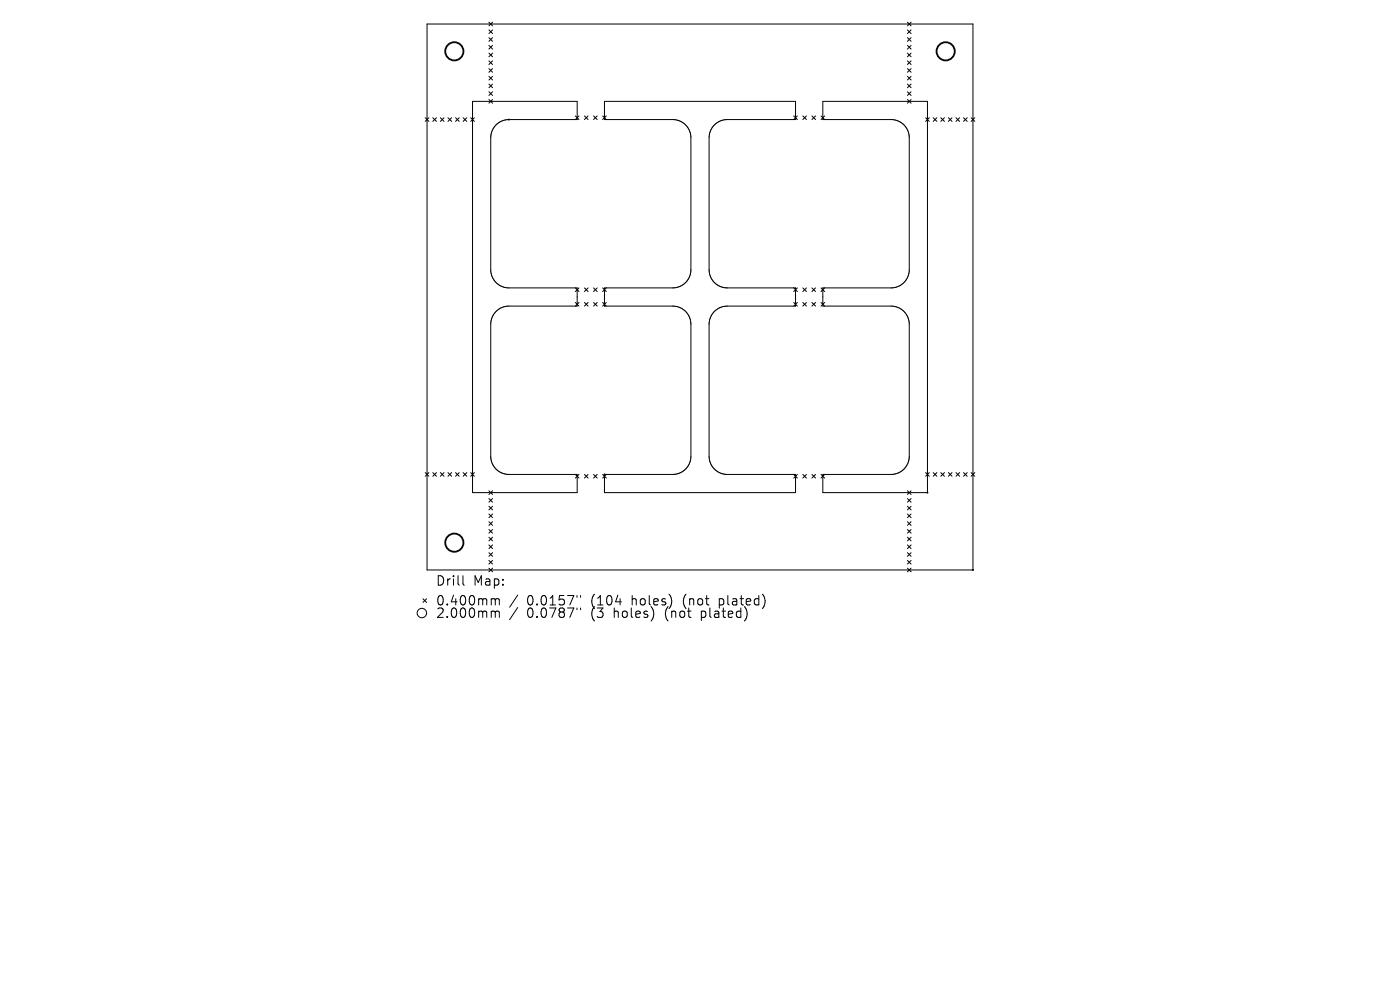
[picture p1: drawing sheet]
<svg xmlns="http://www.w3.org/2000/svg" width="297mm" height="210mm" viewBox="0 0 297 210" stroke-linecap="round" stroke-linejoin="round" font-family="sans-serif">
<defs><g id="words">
<g font-size="2.8">
<text x="92.5" y="124.5">Drill</text>
<text x="100.4" y="124.5">Map:</text>
<text x="92.5" y="128.7">0.400mm</text>
<text x="92.5" y="131.3">2.000mm</text>
<text x="111.7" y="128.7">0.0157&quot;</text>
<text x="111.7" y="131.3">0.0787&quot;</text>
<text x="125.4" y="128.7">(104</text>
<text x="125.4" y="131.3">(3</text>
<text x="130.2" y="131.3">holes)</text>
<text x="134" y="128.7">holes)</text>
<text x="141.2" y="131.3">(not</text>
<text x="145" y="128.7">(not</text>
<text x="148.9" y="131.3">plated)</text>
<text x="152.7" y="128.7">plated)</text>
</g>
</g></defs>
<g fill="none" stroke="#000" stroke-width=".21">
<path d="M90.6 5.1h115.8v115.8h-115.8zM103.7 4.7l.8 .8M103.7 6.4l.8 .7M103.7 8l.8 .8M103.7 9.6l.8 .8M103.7 11.3l.8 .7M103.7 12.9l.8 .8M103.7 14.6l.8 .7M103.7 16.2l.8 .8M103.7 17.8l.8 .8M103.7 19.5l.8 .7M104.5 19.5l-.8 .7"/>
<path d="M104.5 4.7l-.8 .8M104.5 6.4l-.8 .7M104.5 8l-.8 .8M104.5 9.6l-.8 .8M104.5 11.3l-.8 .7M104.5 12.9l-.8 .8M104.5 14.6l-.8 .7M104.5 16.2l-.8 .8M104.5 17.8l-.8 .8M192.5 4.7l.8 .8M192.5 6.4l.8 .7M192.5 8l.8 .8"/>
<path d="M192.5 9.6l.8 .8M192.5 11.3l.8 .7M192.5 12.9l.8 .8M192.5 14.6l.8 .7M192.5 16.2l.8 .8M192.5 17.8l.8 .8M192.5 19.5l.8 .7M193.3 4.7l-.8 .8M193.3 6.4l-.8 .7M193.3 8l-.8 .8M193.3 9.6l-.8 .8M193.3 11.3l-.8 .7"/>
<path d="M193.3 12.9l-.8 .8M193.3 14.6l-.8 .7M193.3 16.2l-.8 .8M193.3 17.8l-.8 .8M193.3 19.5l-.8 .7M90.2 25l.8 .7M91 25l-.8 .7M91.8 25l.8 .7M92.6 25l-.8 .7M93.4 25l.8 .7M94.2 25l-.8 .7M95 25l.8 .7"/>
<path d="M95.8 25l-.8 .7M96.6 25l.8 .7M97.4 25l-.8 .7M98.3 25l.7 .7M99 25l-.7 .7M99.9 25l.7 .7M100.2 21.5h22.2v3.9h-14.4a3.9 3.9 0 0 0-3.9 3.8v28a3.9 3.9 0 0 0 3.9 3.9h14.4v3.8h-14.4a3.9 3.9 0 0 0-3.9 3.9v28a3.9 3.9 0 0 0 3.9 3.8h14.4v3.9h-22.2zM100.6 25l-.7 .7M103.7 21.1l.8 .8M104.5 21.1l-.8 .8M122.1 24.6l.7 .8M122.8 24.6l-.7 .8"/>
<path d="M124 24.6l.8 .8M124.8 24.6l-.8 .8M125.9 24.6l.8 .8M126.7 24.6l-.8 .8M127.8 24.6l.8 .8M128.2 21.5h40.6v3.9h-14.5a3.9 3.9 0 0 0-3.9 3.8v28a3.9 3.9 0 0 0 3.9 3.9h14.5v3.8h-14.5a3.9 3.9 0 0 0-3.9 3.9v28a3.9 3.9 0 0 0 3.9 3.8h14.5v3.9h-40.6v-3.9h14.5a3.9 3.9 0 0 0 3.9-3.8v-28a3.9 3.9 0 0 0-3.9-3.9h-14.5v-3.8h14.5a3.9 3.9 0 0 0 3.9-3.9v-28a3.9 3.9 0 0 0-3.9-3.8h-14.5zM128.6 24.6l-.8 .8M168.4 24.6l.8 .8M169.2 24.6l-.8 .8M170.3 24.6l.8 .8M171.1 24.6l-.8 .8M172.2 24.6l.8 .8"/>
<path d="M173 24.6l-.8 .8M174.2 24.6l.7 .8M174.6 21.5h22.2v83h-22.2v-3.9h14.4a3.9 3.9 0 0 0 3.9-3.8v-28a3.9 3.9 0 0 0-3.9-3.9h-14.4v-3.8h14.4a3.9 3.9 0 0 0 3.9-3.9v-28a3.9 3.9 0 0 0-3.9-3.8h-14.4zM174.9 24.6l-.7 .8M192.5 21.1l.8 .8M193.3 21.1l-.8 .8M196.4 25l.7 .7M197.1 25l-.7 .7M198 25l.8 .7M198.8 25l-.8 .7M199.6 25l.8 .7M200.4 25l-.8 .7"/>
<path d="M201.2 25l.8 .7M202 25l-.8 .7M202.8 25l.8 .7M203.6 25l-.8 .7M204.4 25l.8 .7M205.2 25l-.8 .7M206 25l.8 .7M206.8 25l-.8 .7M122.1 61.1l.7 .7M122.1 64.2l.7 .7M122.8 61.1l-.7 .7M122.8 64.2l-.7 .7"/>
<path d="M124 61.1l.8 .7M124 64.2l.8 .7M124.8 61.1l-.8 .7M124.8 64.2l-.8 .7M125.9 61.1l.8 .7M125.9 64.2l.8 .7M126.7 61.1l-.8 .7M126.7 64.2l-.8 .7M127.8 61.1l.8 .7M127.8 64.2l.8 .7M128.6 61.1l-.8 .7M128.6 64.2l-.8 .7"/>
<path d="M168.4 61.1l.8 .7M168.4 64.2l.8 .7M169.2 61.1l-.8 .7M169.2 64.2l-.8 .7M170.3 61.1l.8 .7M170.3 64.2l.8 .7M171.1 61.1l-.8 .7M171.1 64.2l-.8 .7M172.2 61.1l.8 .7M172.2 64.2l.8 .7M173 61.1l-.8 .7M173 64.2l-.8 .7"/>
<path d="M174.2 61.1l.7 .7M174.2 64.2l.7 .7M174.9 61.1l-.7 .7M174.9 64.2l-.7 .7M90.2 100.3l.8 .7M91 100.3l-.8 .7M91.8 100.3l.8 .7M92.6 100.3l-.8 .7M93.4 100.3l.8 .7M94.2 100.3l-.8 .7M95 100.3l.8 .7M95.8 100.3l-.8 .7"/>
<path d="M96.6 100.3l.8 .7M97.4 100.3l-.8 .7M98.3 100.3l.7 .7M99 100.3l-.7 .7M99.9 100.3l.7 .7M100.6 100.3l-.7 .7M103.7 104.1l.8 .8M103.7 105.8l.8 .7M103.7 107.4l.8 .8M103.7 109l.8 .8M103.7 110.7l.8 .7M103.7 112.3l.8 .8"/>
<path d="M103.7 114l.8 .7M103.7 115.6l.8 .8M103.7 117.2l.8 .8M103.7 118.9l.8 .8M104.5 104.1l-.8 .8M104.5 105.8l-.8 .7M104.5 107.4l-.8 .8M104.5 109l-.8 .8M104.5 110.7l-.8 .7M104.5 112.3l-.8 .8M104.5 114l-.8 .7M104.5 115.6l-.8 .8"/>
<path d="M104.5 117.2l-.8 .8M104.5 118.9l-.8 .8M122.1 100.6l.7 .8M122.8 100.6l-.7 .8M124 100.6l.8 .8M124.8 100.6l-.8 .8M125.9 100.6l.8 .8M126.7 100.6l-.8 .8M127.8 100.6l.8 .8M128.6 100.6l-.8 .8M168.4 100.6l.8 .8M169.2 100.6l-.8 .8"/>
<path d="M170.3 100.6l.8 .8M171.1 100.6l-.8 .8M172.2 100.6l.8 .8M173 100.6l-.8 .8M174.2 100.6l.7 .8M174.9 100.6l-.7 .8M192.5 104.1l.8 .8M192.5 105.8l.8 .7M192.5 107.4l.8 .8M192.5 109l.8 .8M192.5 110.7l.8 .7M192.5 112.3l.8 .8"/>
<path d="M192.5 114l.8 .7M192.5 115.6l.8 .8M192.5 117.2l.8 .8M192.5 118.9l.8 .8M193.3 104.1l-.8 .8M193.3 105.8l-.8 .7M193.3 107.4l-.8 .8M193.3 109l-.8 .8M193.3 110.7l-.8 .7M193.3 112.3l-.8 .8M193.3 114l-.8 .7M193.3 115.6l-.8 .8"/>
<path d="M193.3 117.2l-.8 .8M193.3 118.9l-.8 .8M196.4 100.3l.7 .7M197.1 100.3l-.7 .7M198 100.3l.8 .7M198.8 100.3l-.8 .7M199.6 100.3l.8 .7M200.4 100.3l-.8 .7M201.2 100.3l.8 .7M202 100.3l-.8 .7M202.8 100.3l.8 .7M203.6 100.3l-.8 .7"/>
<path d="M204.4 100.3l.8 .7M205.2 100.3l-.8 .7M206 100.3l.8 .7M206.8 100.3l-.8 .7M89.7 127l.8 .8M90.5 127l-.8 .8M98.2 122.1v1.7l.3 .3M103.7 120.5l.8 .8M104.5 120.5l-.8 .8M104.8 127l.3 .3M104.8 129.6l.3 .3M105.1 127.3v1"/>
<path d="M105.1 129.9v1.1M105.1 127.3l.3-.3 .4 .1 .1 1.2M105.1 129.9l.3-.3 .4 .1 .1 1.3M109.8 126.2l-1.7 2.6M109.8 128.9l-1.7 2.5M122.4 126.3v.4M122.4 129v.4M123.2 126.3v.4M123.2 129v.4M130.6 127.7h1.2M138.7 130l-.1 .9M142.4 126.9v1.3"/>
<path d="M158.5 130l-.1 .9-.4 .7M161.8 126.1a2.35 2.35 0 0 1 0 2.9M192.5 120.5l.8 .8M193.3 120.5l-.8 .8"/>
<circle cx="89.5" cy="130" r="1"/>
</g>
<g fill="#000" stroke="#000" stroke-width=".21">
<circle cx="108" cy="25.4" r=".1"/>
<circle cx="128.2" cy="100.6" r=".1"/>
<circle cx="196.8" cy="104.5" r=".1"/>
<circle cx="206.4" cy="120.9" r=".1"/>
</g>
<g fill="none" stroke="#000" stroke-width=".39">
<circle cx="96.4" cy="10.9" r="1.93"/>
<circle cx="200.6" cy="10.9" r="1.93"/>
<circle cx="96.4" cy="115.1" r="1.93"/>
</g>
<use href="#words"/>
</svg>
